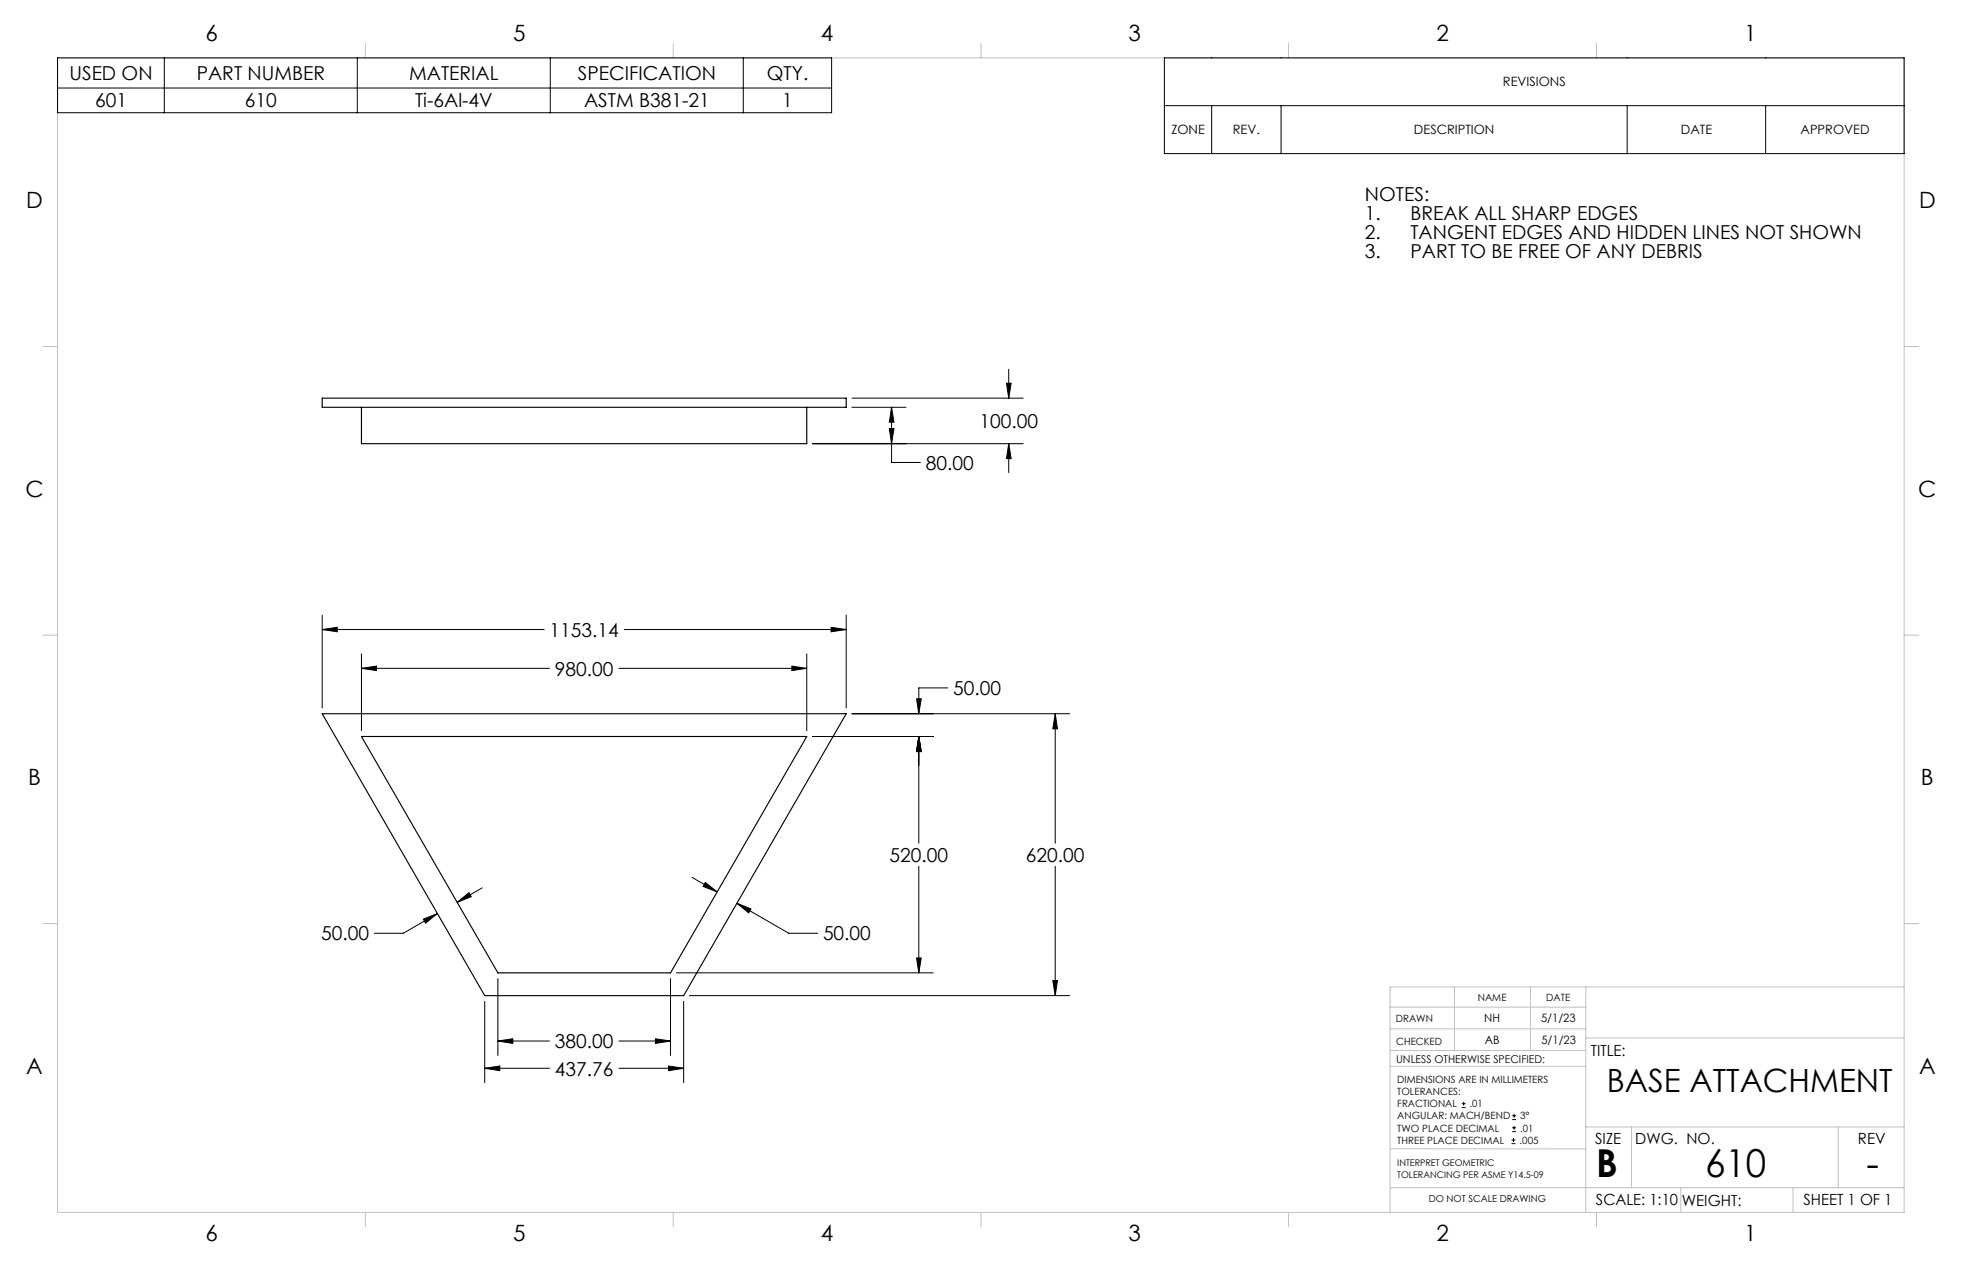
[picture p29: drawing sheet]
<svg xmlns="http://www.w3.org/2000/svg" width="432mm" height="279mm" viewBox="0 0 432 279" stroke-linecap="round" stroke-linejoin="round" font-family="sans-serif">
<defs><g id="words">
<g font-size="8.5">
<text x="351.3" y="259">B</text>
<text x="375.3" y="258.9">610</text>
<text x="410.8" y="258.9">-</text>
</g>
<text font-size="7.1" x="353.6" y="240.2">BASE ATTACHMENT</text>
<g font-size="4.9">
<text x="45.2" y="8.9">6</text>
<text x="112.9" y="8.9">5</text>
<text x="180.7" y="8.9">4</text>
<text x="248.4" y="8.9">3</text>
<text x="316.1" y="8.9">2</text>
<text x="383.9" y="8.9">1</text>
<text x="5.8" y="45.8">D</text>
<text x="422.3" y="45.8">D</text>
<text x="5.6" y="109.3">C</text>
<text x="422.2" y="109.3">C</text>
<text x="6.2" y="172.8">B</text>
<text x="422.8" y="172.8">B</text>
<text x="5.8" y="236.3">A</text>
<text x="422.4" y="236.3">A</text>
<text x="45.2" y="273.1">6</text>
<text x="112.9" y="273.1">5</text>
<text x="180.7" y="273.1">4</text>
<text x="248.4" y="273.1">3</text>
<text x="316.1" y="273.1">2</text>
<text x="383.9" y="273.1">1</text>
</g>
<g font-size="4.2">
<text x="15.3" y="17.6">USED ON</text>
<text x="43.3" y="17.6">PART NUMBER</text>
<text x="90" y="17.6">MATERIAL</text>
<text x="127.2" y="17.6">SPECIFICATION</text>
<text x="168.7" y="17.6">QTY.</text>
<text x="20.9" y="23.6">601</text>
<text x="53.9" y="23.6">610</text>
<text x="91.3" y="23.6">Ti-6Al-4V</text>
<text x="128.5" y="23.6">ASTM B381-21</text>
<text x="172.2" y="23.6">1</text>
<text x="300.4" y="44.2">NOTES:</text>
<text x="300.4" y="48.3">1.</text>
<text x="300.4" y="52.5">2.</text>
<text x="310.4" y="48.3">BREAK ALL SHARP EDGES</text>
<text x="310.4" y="52.5">TANGENT EDGES AND HIDDEN LINES NOT SHOWN</text>
<text x="300.4" y="56.7">3.</text>
<text x="310.4" y="56.7">PART TO BE FREE OF ANY DEBRIS</text>
<text x="215.6" y="94.2">100.00</text>
<text x="203.8" y="103.3">80.00</text>
<text x="121" y="140.1">1153.14</text>
<text x="122.1" y="148.6">980.00</text>
<text x="209.8" y="152.9">50.00</text>
<text x="195.8" y="189.6">520.00</text>
<text x="225.8" y="189.6">620.00</text>
<text x="70.7" y="206.9">50.00</text>
<text x="181.1" y="206.9">50.00</text>
<text x="122.1" y="230.6">380.00</text>
<text x="122.1" y="236.6">437.76</text>
</g>
<g font-size="3.4">
<text x="350.1" y="232.2">TITLE:</text>
<text x="351.1" y="251.6">SIZE</text>
<text x="359.9" y="251.6">DWG. NO.</text>
<text x="408.9" y="251.7">REV</text>
<text x="351.2" y="265.2">SCALE: 1:10</text>
<text x="370.1" y="265.3">WEIGHT:</text>
<text x="396.9" y="265.2">SHEET 1 OF 1</text>
</g>
<g font-size="2.8">
<text x="330.8" y="19">REVISIONS</text>
<text x="257.8" y="29.6">ZONE</text>
<text x="271.3" y="29.6">REV.</text>
<text x="311.2" y="29.6">DESCRIPTION</text>
<text x="369.9" y="29.6">DATE</text>
<text x="396.3" y="29.6">APPROVED</text>
</g>
<g font-size="2.5">
<text x="326.7" y="224.9">NH</text>
<text x="339.2" y="224.9">5/1/23</text>
<text x="326.8" y="229.7">AB</text>
<text x="339.2" y="229.7">5/1/23</text>
</g>
<text font-size="2.4" x="307.3" y="233.8">UNLESS OTHERWISE SPECIFIED:</text>
<g font-size="2.2">
<text x="325.2" y="220.2">NAME</text>
<text x="340.3" y="220.2">DATE</text>
<text x="307.2" y="224.9">DRAWN</text>
<text x="307.3" y="229.8">CHECKED</text>
<text x="307.5" y="238.3">DIMENSIONS ARE IN MILLIMETERS</text>
<text x="307.5" y="241">TOLERANCES:</text>
<text x="307.5" y="243.6">FRACTIONAL</text>
<text x="323.4" y="243.6">.01</text>
<text x="307.5" y="251.6">THREE PLACE DECIMAL</text>
<text x="307.5" y="246.3">ANGULAR: MACH/BEND</text>
<text x="307.5" y="248.9">TWO PLACE DECIMAL</text>
<text x="334.4" y="251.6">.005</text>
<text x="334.6" y="248.9">.01</text>
<text x="334.6" y="246.3">3°</text>
</g>
<text font-size="2.1" x="314.5" y="264.5">DO NOT SCALE DRAWING</text>
<g font-size="2">
<text x="307.5" y="256.6">INTERPRET GEOMETRIC</text>
<text x="307.5" y="259.1">TOLERANCING PER ASME Y14.5-09</text>
</g>
</g></defs>
<g fill="none" stroke="#c0c0c0" stroke-width=".22">
<path d="M12.7 12.7h406.4v254h-406.4zM80.4 9.6v3.1M148.2 9.6v3.1M215.9 9.5v3.2M283.6 9.6v3.1M351.4 9.6v3.1M9.5 76.2h3.2M419.1 76.2h3.2M9.5 139.7h3.2M419.1 139.7h3.2M9.5 203.2h3.2M320.1 217.1v14"/>
<path d="M336.8 217.1v14M349 217.1v49.6M419.1 217.1h-113.2v49.6M419.1 203.2h3.2M305.9 231.1h43.1M305.9 226.3h43.1M305.9 221.6h43.1M305.9 234.6h43.1M349 228.4h70.1M306 252.7l43 .1M349 247.9h70.1M359.1 247.9v13.4"/>
<path d="M404.6 247.9v13.4M80.4 266.7v3.2M148.2 266.7v3.2M215.9 266.7v3.2M283.6 266.7v3.2M306 261.3h113.1M351.4 266.7v3.2M369.9 261.3v5.4M394.6 261.3v5.4"/>
</g>
<path d="M70.9 87.6h115.3v2h-115.3zM79.6 89.6v8h98v-8M70.9 157h115.3l-35.7 62h-43.8zM79.6 162h98l-30 52h-38z" fill="none" stroke="#000" stroke-width=".25"/>
<g fill="none" stroke="#000" stroke-width=".22">
<path d="M12.7 12.7h170.3v12.1h-170.3zM12.7 19.4h170.3M36.2 12.7v12.1M78.6 12.7v12.1M121.1 12.7v12.1M163.6 12.7v12.1M256.3 12.7h162.8v21.1h-162.8zM256.3 23.2h162.8M266.7 23.2v10.6M281.9 23.2v10.6M358.1 23.2v10.6M388.6 23.2v10.6"/>
<path d="M178.8 97.6h46.4M187.5 89.6h11.9M187.5 87.6h37.7M195.7 94.3h1l-.5 3.3zM196.2 89.6v12.1h6.4M196.2 89.6l.5 3.3h-1zM221.5 84.3h1l-.5 3.3zM222 81.2v6.4M222 97.6v6.4M222 97.6l.5 3.3h-1zM70.9 135.3v20.5M70.9 138.5h48.9"/>
<path d="M70.9 138.5l3.3-.5v1zM137.4 138.5h48.8M182.9 138l3.3 .5-3.3 .5zM186.2 135.3v20.5M79.6 147l3.3-.5v1zM79.6 143.9v16.9M79.6 147h41.3M136.2 147h41.4M174.3 146.5l3.3 .5-3.3 .5zM177.6 143.9v16.9M187.5 157h47.9M201.7 153.7h1l-.5 3.3z"/>
<path d="M208.6 151.3h-6.4v5.7M232.2 157v28.5M232.2 157l.5 3.3h-1zM178.8 162h26.6M202.2 162v23.5M202.2 162l.5 3.3h-1zM100.6 198.5l2.6-2.1 .5 .9zM106.1 195.3l-5.5 3.2M152.3 193l5.5 3.2M155.2 194.1l2.6 2.1-3.1-1.2zM162.2 198.7l11.4 6.6h6.4M162.2 198.7l3.1 1.3-.5 .8z"/>
<path d="M202.2 190.6v23.4M232.2 190.6v28.4M93.2 202.2l3.1-1.2-2.6 2.1zM96.3 201l-7.5 4.3h-6.4M109.6 215.3v16.9M147.6 215.3v16.9M148.8 214h56.6M151.7 219h83.7M201.7 210.7h1l-.5 3.3zM231.7 215.7h1l-.5 3.3zM106.7 220.3v17.9M106.7 235h14.2"/>
<path d="M106.7 235l3.3-.5v1zM109.6 229l3.3-.5v1.1zM109.6 229h11.3M136.2 229h11.4M136.2 235h14.3M144.3 228.5l3.3 .5-3.3 .6zM147.1 234.5l3.4 .5-3.4 .5zM150.5 220.3v17.9M321.7 243.7h.8M321.7 242.8h.8M322.1 242.4v.8M332.7 251.6h.8"/>
<path d="M332.7 250.8h.8M332.8 246.3h.9M332.8 245.5h.9M332.8 249h.9M332.8 248.1h.9M333.1 250.4v.8M333.2 245v.9M333.2 247.7v.8"/>
</g>
<path d="M196.2 89.6l.5 3.3h-1zM195.7 94.3h1l-.5 3.3zM221.5 84.3h1l-.5 3.3zM222 97.6l.5 3.3h-1zM202.2 162l.5 3.3h-1zM201.7 210.7h1l-.5 3.3zM144.3 228.5l3.3 .5-3.3 .6zM109.6 229l3.3-.5v1.1zM79.6 147l3.3-.5v1zM174.3 146.5l3.3 .5-3.3 .5zM232.2 157l.5 3.3h-1zM231.7 215.7h1l-.5 3.3zM70.9 138.5l3.3-.5v1zM182.9 138l3.3 .5-3.3 .5zM106.7 235l3.3-.5v1zM147.1 234.5l3.4 .5-3.4 .5zM100.6 198.5l2.6-2.1 .5 .9zM93.2 202.2l3.1-1.2-2.6 2.1zM155.2 194.1l2.6 2.1-3.1-1.2zM162.2 198.7l3.1 1.3-.5 .8zM201.7 153.7h1l-.5 3.3zM202.2 162l.5 3.3h-1z" fill="#000"/>
<use href="#words"/>
</svg>
